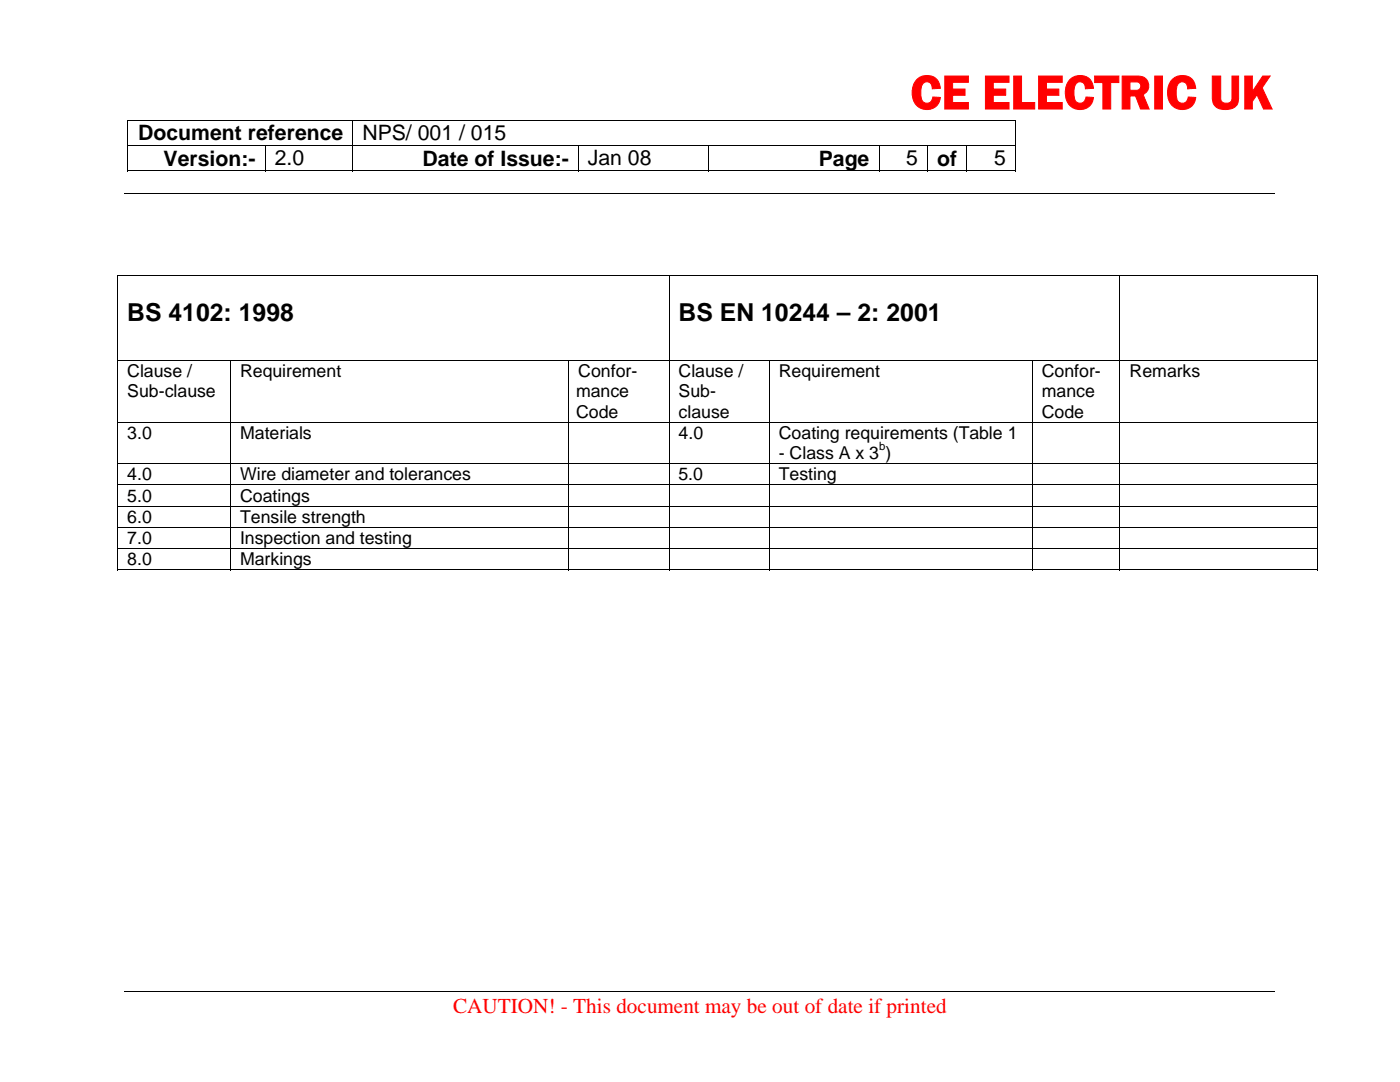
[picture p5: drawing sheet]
<svg xmlns="http://www.w3.org/2000/svg" width="279mm" height="216mm" viewBox="0 0 279 216" stroke-linecap="round" stroke-linejoin="round" font-family="sans-serif">
<defs><g id="words">
<text font-size="9.9" fill="#f00" x="181.7" y="21.8">CE ELECTRIC UK</text>
<g font-size="4.9">
<text x="25.4" y="64">BS 4102: 1998</text>
<text x="135.4" y="64">BS EN 10244 – 2: 2001</text>
</g>
<g font-size="4.2">
<text x="27.6" y="28">Document reference</text>
<text x="72.3" y="28">NPS/ 001 / 015</text>
<text x="32.7" y="33">Version:-</text>
<text x="54.8" y="33">2.0</text>
<text x="84.3" y="33">Date of Issue:-</text>
<text x="117.3" y="33">Jan 08</text>
<text x="163.4" y="33">Page</text>
<text x="180.8" y="33">5</text>
<text x="187" y="33">of</text>
<text x="198.4" y="33">5</text>
</g>
<text font-size="4.2" fill="#f00" x="90.4" y="202.2">CAUTION! - This document may be out of date if printed</text>
<g font-size="3.5">
<text x="25.4" y="75.2">Clause /</text>
<text x="47.9" y="75.2">Requirement</text>
<text x="115.4" y="75.2">Confor-</text>
<text x="135.4" y="75.2">Clause /</text>
<text x="155.4" y="75.2">Requirement</text>
<text x="207.9" y="75.2">Confor-</text>
<text x="225.4" y="75.2">Remarks</text>
<text x="25.4" y="79.3">Sub-clause</text>
<text x="115" y="79.3">mance</text>
<text x="115" y="83.4">Code</text>
<text x="135.4" y="79.3">Sub-</text>
<text x="135.4" y="83.4">clause</text>
<text x="207.9" y="79.3">mance</text>
<text x="207.9" y="83.4">Code</text>
<text x="25.4" y="87.6">3.0</text>
<text x="47.9" y="87.6">Materials</text>
<text x="135.4" y="87.6">4.0</text>
<text x="155.4" y="87.6">Coating requirements (Table 1</text>
<text x="25.4" y="95.9">4.0</text>
<text x="47.9" y="95.9">Wire diameter and tolerances</text>
<text x="135.4" y="95.9">5.0</text>
<text x="155.4" y="95.9">Testing</text>
<text x="155.4" y="91.6">- Class A x 3 )</text>
<text x="25.4" y="100.1">5.0</text>
<text x="47.9" y="100.1">Coatings</text>
<text x="25.4" y="104.3">6.0</text>
<text x="47.9" y="104.3">Tensile strength</text>
<text x="25.4" y="108.6">7.0</text>
<text x="25.4" y="112.8">8.0</text>
<text x="47.9" y="108.6">Inspection and testing</text>
<text x="47.9" y="112.8">Markings</text>
</g>
<text font-size="2.3" x="175.4" y="89.9">b</text>
</g></defs>
<path d="M25.3 23.9h.2v.2h-.2zM202.5 23.9h.2v.2h-.2zM202.5 34h.2v.2h-.2zM23.4 55h.2v.1h-.2zM262.9 55h.1v.1h-.1zM262.9 113.6h.1v.2h-.1z" fill="#000"/>
<g fill="none" stroke="#000" stroke-width=".2">
<path d="M24.9 38.7h229.6M25.3 24h177.4M25.3 29h177.4M25.3 34.1h27.5M25.4 24.1v4.8M25.4 29.1v5.1M52.9 29.1v5.1M53 34.1h17.3M70.4 24.1v4.8M70.4 29.1v5.1M70.5 34.1h44.8M115.4 29.1v5.1"/>
<path d="M115.5 34.1h25.8M141.4 29.1v5.1M141.5 34.1h33.8M175.4 29.1v5.1M175.5 34.1h9.5M185.1 29.1v5.1M185.2 34.1h7.6M192.9 29.1v5.1M193 34.1h9.5M202.6 24.1v4.8M202.6 29.1v5.1M23.4 55.1h239.6"/>
<path d="M23.5 55.1v16.7M133.5 55.1v16.7M223.5 55.1v16.7M263 55.1v16.7M23.4 71.9h239.6M23.5 72v12.2M46 72v12.2M113.5 72v12.2M133.5 72v12.2M153.5 72v12.2M206 72v12.2M223.5 72v12.2"/>
<path d="M263 72v12.2M23.4 84.2h239.6M23.4 92.5h239.6M23.4 96.8h239.6M23.5 84.3v8.1M23.5 92.6v4.1M23.5 96.8v4.1M46 84.3v8.1M46 92.6v4.1M46 96.8v4.1M113.5 84.3v8.1M113.5 92.6v4.1"/>
<path d="M113.5 96.8v4.1M133.5 84.3v8.1M133.5 92.6v4.1M133.5 96.8v4.1M153.5 84.3v8.1M153.5 92.6v4.1M153.5 96.8v4.1M206 84.3v8.1M206 92.6v4.1M206 96.8v4.1M223.5 84.3v8.1M223.5 92.6v4.1"/>
<path d="M223.5 96.8v4.1M263 84.3v8.1M263 92.6v4.1M263 96.8v4.1M23.4 101h239.6M23.4 105.2h239.6M23.4 109.5h239.6M23.4 113.7h22.5M23.5 101.1v4M23.5 105.3v4.1M23.5 109.5v4.3M46 101.1v4"/>
<path d="M46 105.3v4.1M46 109.5v4.3M46.1 113.7h67.3M113.5 101.1v4M113.5 105.3v4.1M113.5 109.5v4.3M113.6 113.7h19.8M133.5 101.1v4M133.5 105.3v4.1M133.5 109.5v4.3M133.6 113.7h19.8M153.5 101.1v4"/>
<path d="M153.5 105.3v4.1M153.5 109.5v4.3M153.6 113.7h52.3M206 101.1v4M206 105.3v4.1M206 109.5v4.3M206.1 113.7h17.3M223.5 101.1v4M223.5 105.3v4.1M223.5 109.5v4.3M223.6 113.7h39.3M263 101.1v4"/>
<path d="M263 105.3v4.1M263 109.5v4.3M24.9 197.9h229.6"/>
</g>
<use href="#words"/>
</svg>
